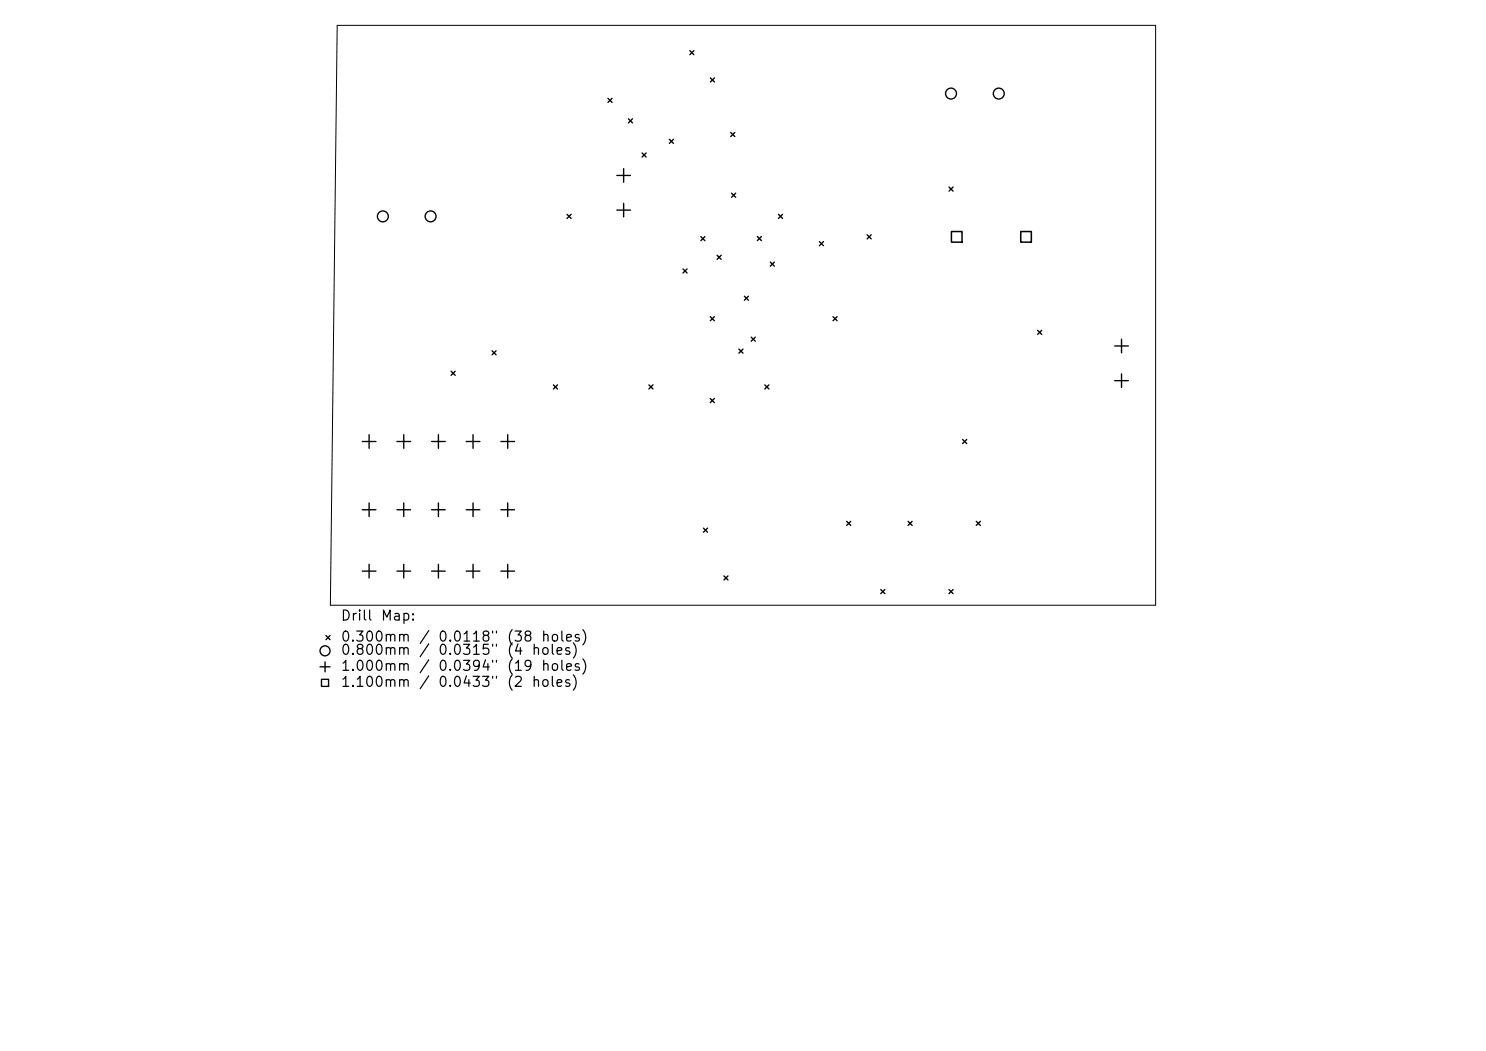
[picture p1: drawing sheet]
<svg xmlns="http://www.w3.org/2000/svg" width="297mm" height="210mm" viewBox="0 0 297 210" stroke-linecap="round" stroke-linejoin="round" font-family="sans-serif">
<defs><g id="words">
<g font-size="2">
<text x="68" y="124.5">Drill</text>
<text x="76" y="124.5">Map:</text>
<text x="68" y="128.7">0.300mm</text>
<text x="68" y="131.3">0.800mm</text>
<text x="83.6" y="128.7">/</text>
<text x="87.4" y="128.7">0.0118&quot;</text>
<text x="87.4" y="131.3">0.0315&quot;</text>
<text x="101.1" y="128.7">(38</text>
<text x="101.1" y="131.3">(4</text>
<text x="108" y="128.7">holes)</text>
<text x="68" y="134.5">1.000mm</text>
<text x="68" y="137.7">1.100mm</text>
<text x="83.6" y="134.5">/</text>
<text x="83.6" y="137.7">/</text>
<text x="87.4" y="134.5">0.0394&quot;</text>
<text x="87.4" y="137.7">0.0433&quot;</text>
<text x="101.1" y="134.5">(19</text>
<text x="101.1" y="137.7">(2</text>
<text x="106.1" y="137.7">holes)</text>
<text x="108" y="134.5">holes)</text>
</g>
</g></defs>
<path d="M67.4 5.1h163.6v115.8h-165z" fill="none" stroke="#000" stroke-width=".2"/>
<g fill="none" stroke="#000" stroke-width=".27">
<path d="M121.5 19.7l.8 .8M122.3 19.7l-.8 .8M137.9 10.1l.8 .8M138.7 10.1l-.8 .8M142 15.6l.8 .8M142.8 15.6l-.8 .8M123.3 35.1h2.7M124.6 33.7v2.7M125.6 23.7l.8 .9M126.4 23.7l-.8 .9M128.3 30.6l.8 .8M129.1 30.6l-.8 .8"/>
<path d="M133.8 27.8l.8 .9M134.6 27.8l-.8 .9M146 26.5l.9 .8M146.2 38.6l.8 .8M146.9 26.5l-.9 .8M147 38.6l-.8 .8M189.7 37.4l.8 .8M190.5 37.4l-.8 .8M113.3 42.8l.8 .8M114.1 42.8l-.8 .8M123.3 42h2.7M124.6 40.6v2.7"/>
<path d="M136.5 53.7l.8 .9M137.3 53.7l-.8 .9M140.1 47.3l.8 .8M140.9 47.3l-.8 .8M143.3 51l.8 .8M144.1 51l-.8 .8M148.8 59.2l.8 .8M149.6 59.2l-.8 .8M151.4 47.3l.8 .8M152.2 47.3l-.8 .8M154 52.4l.8 .8M154.8 52.4l-.8 .8"/>
<path d="M155.6 42.8l.8 .8M156.4 42.8l-.8 .8M163.8 48.3l.8 .8M164.6 48.3l-.8 .8M173.3 46.9l.8 .8M174.1 46.9l-.8 .8M90.2 74.2l.8 .8M91 74.2l-.8 .8M98.3 70.1l.9 .8M99.2 70.1l-.9 .8M110.6 76.9l.8 .8M111.4 76.9l-.8 .8"/>
<path d="M129.7 76.9l.8 .8M130.5 76.9l-.8 .8M142 63.3l.8 .8M142 79.6l.8 .9M142.8 63.3l-.8 .8M142.8 79.6l-.8 .9M147.7 69.7l.8 .9M148.5 69.7l-.8 .9M150.1 67.4l.9 .8M151 67.4l-.9 .8M152.9 76.9l.8 .8M153.7 76.9l-.8 .8"/>
<path d="M166.5 63.3l.8 .8M167.3 63.3l-.8 .8M207.4 66l.8 .8M208.2 66l-.8 .8M222.8 69.1h2.7M222.8 76.1h2.7M224.2 67.8v2.7M224.2 74.7v2.7M72.4 88.2h2.7M73.8 86.9v2.7M79.3 88.2h2.8M80.7 86.9v2.7"/>
<path d="M86.3 88.2h2.7M87.6 86.9v2.7M93.2 88.2h2.7M94.5 86.9v2.7M100.1 88.2h2.7M101.5 86.9v2.7M192.4 87.8l.8 .8M193.2 87.8l-.8 .8M72.4 101.9h2.7M72.4 114.1h2.7M73.8 100.5v2.7M73.8 112.8v2.7"/>
<path d="M79.3 101.9h2.8M79.3 114.1h2.8M80.7 100.5v2.7M80.7 112.8v2.7M86.3 101.9h2.7M86.3 114.1h2.7M87.6 100.5v2.7M87.6 112.8v2.7M93.2 101.9h2.7M93.2 114.1h2.7M94.5 100.5v2.7M94.5 112.8v2.7"/>
<path d="M100.1 101.9h2.7M100.1 114.1h2.7M101.5 100.5v2.7M101.5 112.8v2.7M140.6 105.5l.8 .9M141.4 105.5l-.8 .9M144.7 115.1l.8 .8M145.5 115.1l-.8 .8M169.2 104.2l.8 .8M170 104.2l-.8 .8M176 117.8l.9 .8M176.9 117.8l-.9 .8"/>
<path d="M181.5 104.2l.8 .8M182.3 104.2l-.8 .8M189.7 117.8l.8 .8M190.5 117.8l-.8 .8M195.1 104.2l.8 .8M195.9 104.2l-.8 .8M64 133.2h2M64.3 135.7h1.4v1.5h-1.4zM65 132.2v2M65.1 127l.9 .8M66 127l-.9 .8"/>
<circle cx="190.1" cy="18.7" r="1.09"/>
<circle cx="199.6" cy="18.7" r="1.09"/>
<circle cx="76.5" cy="43.2" r="1.09"/>
<circle cx="86.1" cy="43.2" r="1.09"/>
<circle cx="65" cy="130" r="1"/>
</g>
<path d="M190.2 46.3h2.1v2.1h-2.1zM204 46.3h2.1v2.1h-2.1z" fill="none" stroke="#000" stroke-width=".3"/>
<use href="#words"/>
</svg>
